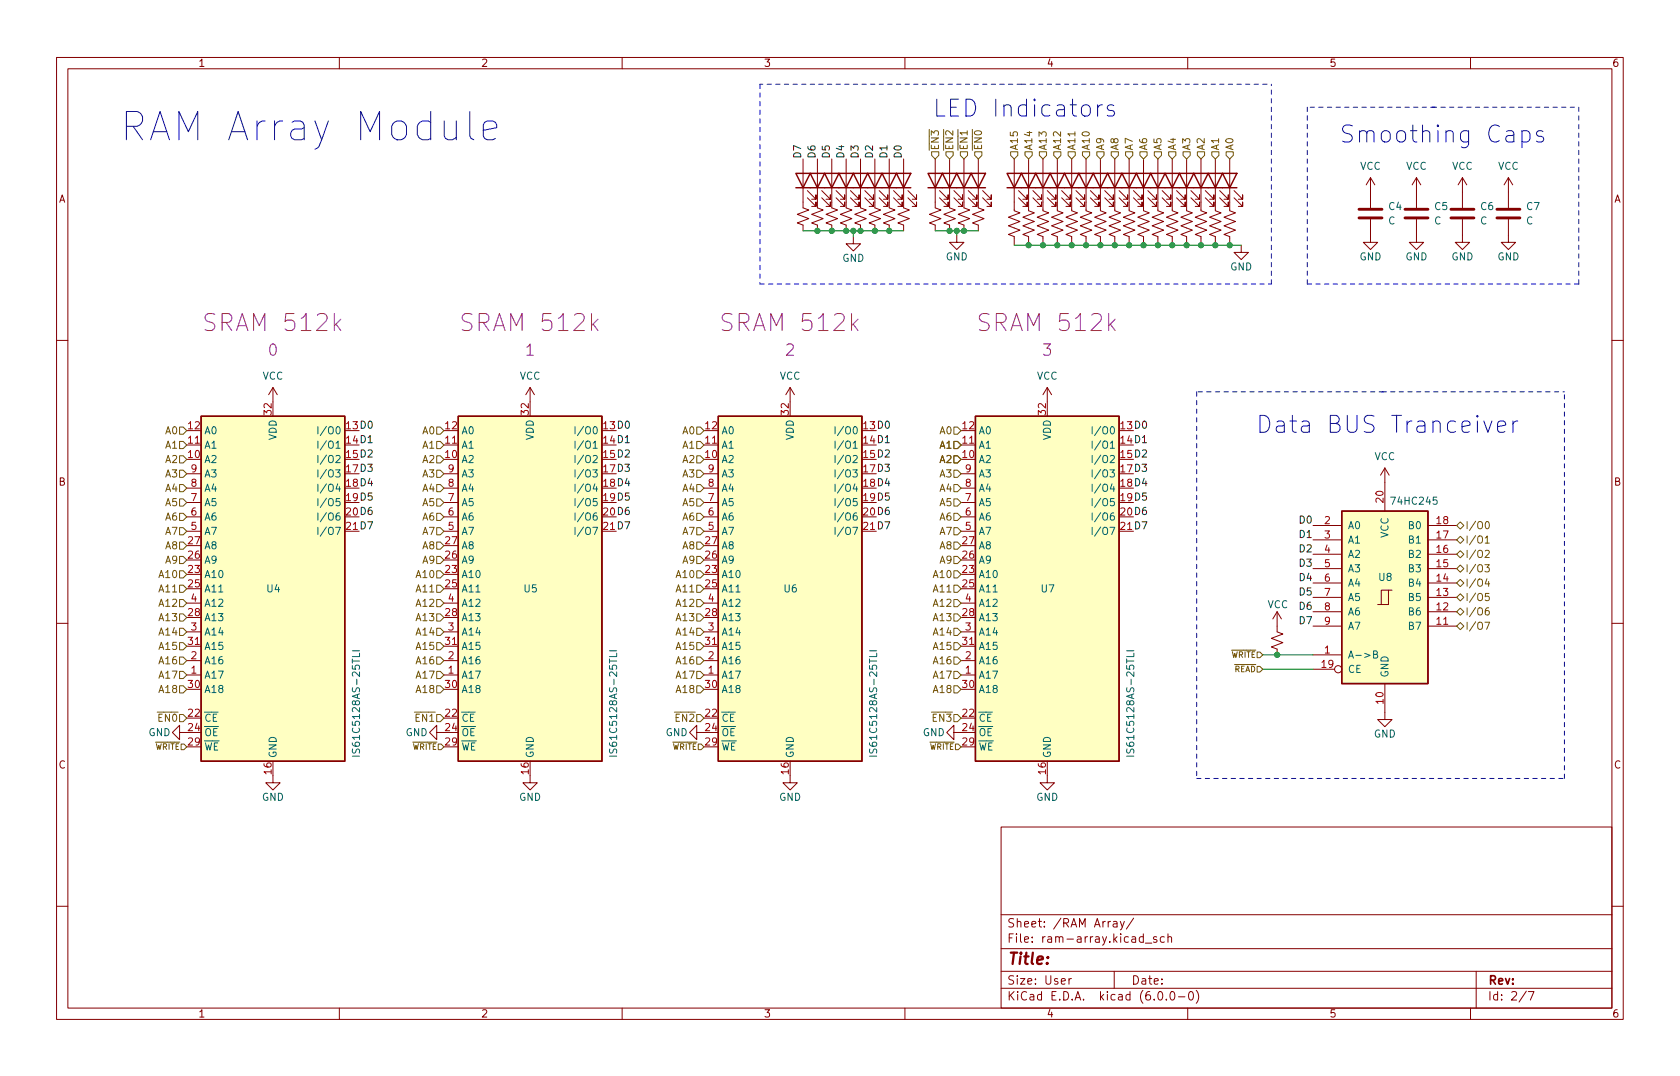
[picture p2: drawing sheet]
<svg xmlns="http://www.w3.org/2000/svg" width="297mm" height="190mm" viewBox="0 0 297 190" stroke-linecap="round" stroke-linejoin="round" font-family="sans-serif">
<defs><g id="words">
<text font-size="7" fill="#0000c2" x="21.1" y="24.9">RAM Array Module</text>
<g font-size="4.2" fill="#0000c2">
<text x="164.8" y="20.7">LED Indicators</text>
<text x="236.7" y="25.2">Smoothing Caps</text>
<text x="222" y="76.5">Data BUS Tranceiver</text>
</g>
<g font-size="4.2" fill="#840084">
<text x="36.9" y="58.6">SRAM 512k</text>
<text x="82.3" y="58.6">SRAM 512k</text>
<text x="128.3" y="58.6">SRAM 512k</text>
<text x="173.8" y="58.6">SRAM 512k</text>
</g>
<g font-size="2.8" fill="#840084">
<text x="47.5" y="62.9">0</text>
<text x="93" y="62.9">1</text>
<text x="138.9" y="62.9">2</text>
<text x="184.4" y="62.9">3</text>
</g>
<text font-size="2.8" fill="#840000" x="178" y="170.4">Title:</text>
<g font-size="2.1" fill="#840000">
<text x="178" y="166.6">File: ram-array.kicad_sch</text>
<text x="178" y="163.9">Sheet: /RAM Array/</text>
<text x="178" y="174">Size: User</text>
<text x="200" y="174">Date:</text>
<text x="263" y="174">Rev:</text>
<text x="178" y="176.8">KiCad E.D.A. kicad (6.0.0-0)</text>
<text x="263" y="176.8">Id: 2/7</text>
</g>
<g font-size="1.8" fill="#840000">
<text x="35" y="11.8">1</text>
<text x="85" y="11.8">2</text>
<text x="135" y="11.8">3</text>
<text x="185" y="11.8">4</text>
<text x="235" y="11.8">5</text>
<text x="285" y="11.8">6</text>
<text x="10.3" y="35.8">A</text>
<text x="285.3" y="35.8">A</text>
<text x="10.3" y="85.8">B</text>
<text x="285.3" y="85.8">B</text>
<text x="10.3" y="135.8">C</text>
<text x="285.3" y="135.8">C</text>
<text x="35" y="179.8">1</text>
<text x="85" y="179.8">2</text>
<text x="135" y="179.8">3</text>
<text x="185" y="179.8">4</text>
<text x="235" y="179.8">5</text>
<text x="285" y="179.8">6</text>
</g>
<g font-size="1.8" fill="#0f0f0f">
<text x="141.6" y="28.1" transform="rotate(-90 141.6 28.1)">D7</text>
<text x="144.2" y="28.1" transform="rotate(-90 144.2 28.1)">D6</text>
<text x="146.7" y="28.1" transform="rotate(-90 146.7 28.1)">D5</text>
<text x="149.3" y="28.1" transform="rotate(-90 149.3 28.1)">D4</text>
<text x="151.8" y="28.1" transform="rotate(-90 151.8 28.1)">D3</text>
<text x="154.3" y="28.1" transform="rotate(-90 154.3 28.1)">D2</text>
<text x="156.9" y="28.1" transform="rotate(-90 156.9 28.1)">D1</text>
<text x="159.4" y="28.1" transform="rotate(-90 159.4 28.1)">D0</text>
<text x="61.2" y="75.8">13D0</text>
<text x="106.7" y="75.8">13D0</text>
<text x="152.7" y="75.8">13D0</text>
<text x="198.2" y="75.8">13D0</text>
<text x="61.2" y="78.4">14D1</text>
<text x="61.2" y="80.9">15D2</text>
<text x="61.2" y="83.5">17D3</text>
<text x="106.7" y="78.4">14D1</text>
<text x="106.7" y="80.9">15D2</text>
<text x="106.7" y="83.5">17D3</text>
<text x="152.7" y="78.4">14D1</text>
<text x="152.7" y="80.9">15D2</text>
<text x="152.7" y="83.5">17D3</text>
<text x="198.2" y="78.4">14D1</text>
<text x="198.2" y="80.9">15D2</text>
<text x="198.2" y="83.5">17D3</text>
<text x="61.2" y="86">18D4</text>
<text x="61.2" y="88.5">19D5</text>
<text x="106.7" y="86">18D4</text>
<text x="106.7" y="88.5">19D5</text>
<text x="152.7" y="86">18D4</text>
<text x="152.7" y="88.5">19D5</text>
<text x="198.2" y="86">18D4</text>
<text x="198.2" y="88.5">19D5</text>
<text x="61.2" y="91.1">20D6</text>
<text x="61.2" y="93.6">21D7</text>
<text x="106.7" y="91.1">20D6</text>
<text x="106.7" y="93.6">21D7</text>
<text x="152.7" y="91.1">20D6</text>
<text x="152.7" y="93.6">21D7</text>
<text x="198.2" y="91.1">20D6</text>
<text x="198.2" y="93.6">21D7</text>
<text x="229.9" y="92.5">D0</text>
<text x="229.9" y="95.1">D1</text>
<text x="229.9" y="97.6">D2</text>
<text x="229.9" y="100.1">D3</text>
<text x="229.9" y="102.7">D4</text>
<text x="229.9" y="107.8">D6</text>
<text x="229.9" y="105.2">D5</text>
<text x="229.9" y="110.3">D7</text>
</g>
<g font-size="1.8" fill="#725600">
<text x="166" y="26.6" transform="rotate(-90 166 26.6)">~{EN3}</text>
<text x="168.5" y="26.6" transform="rotate(-90 168.5 26.6)">~{EN2}</text>
<text x="171.1" y="26.6" transform="rotate(-90 171.1 26.6)">~{EN1}</text>
<text x="173.6" y="26.6" transform="rotate(-90 173.6 26.6)">~{EN0}</text>
<text x="180" y="26.6" transform="rotate(-90 180 26.6)">A15</text>
<text x="182.5" y="26.6" transform="rotate(-90 182.5 26.6)">A14</text>
<text x="185" y="26.6" transform="rotate(-90 185 26.6)">A13</text>
<text x="187.6" y="26.6" transform="rotate(-90 187.6 26.6)">A12</text>
<text x="190.1" y="26.6" transform="rotate(-90 190.1 26.6)">A11</text>
<text x="192.7" y="26.6" transform="rotate(-90 192.7 26.6)">A10</text>
<text x="195.2" y="26.6" transform="rotate(-90 195.2 26.6)">A9</text>
<text x="197.7" y="26.6" transform="rotate(-90 197.7 26.6)">A8</text>
<text x="200.3" y="26.6" transform="rotate(-90 200.3 26.6)">A7</text>
<text x="202.8" y="26.6" transform="rotate(-90 202.8 26.6)">A6</text>
<text x="205.4" y="26.6" transform="rotate(-90 205.4 26.6)">A5</text>
<text x="207.9" y="26.6" transform="rotate(-90 207.9 26.6)">A4</text>
<text x="210.4" y="26.6" transform="rotate(-90 210.4 26.6)">A3</text>
<text x="213" y="26.6" transform="rotate(-90 213 26.6)">A2</text>
<text x="215.5" y="26.6" transform="rotate(-90 215.5 26.6)">A1</text>
<text x="218.1" y="26.6" transform="rotate(-90 218.1 26.6)">A0</text>
<text x="29.3" y="76.7">A0</text>
<text x="74.8" y="76.7">A0</text>
<text x="120.7" y="76.7">A0</text>
<text x="166.2" y="76.7">A0</text>
<text x="29.3" y="81.8">A2</text>
<text x="29.3" y="79.3">A1</text>
<text x="74.8" y="81.8">A2</text>
<text x="74.8" y="79.3">A1</text>
<text x="120.7" y="81.8">A2</text>
<text x="120.7" y="79.3">A1</text>
<text x="166.2" y="81.8">A2</text>
<text x="166.2" y="79.3">A1</text>
<text x="29.3" y="86.9">A4</text>
<text x="29.3" y="84.4">A3</text>
<text x="29.3" y="89.4">A5</text>
<text x="74.8" y="84.4">A3</text>
<text x="74.8" y="86.9">A4</text>
<text x="74.8" y="89.4">A5</text>
<text x="120.7" y="89.4">A5</text>
<text x="120.7" y="84.4">A3</text>
<text x="120.7" y="86.9">A4</text>
<text x="166.2" y="86.9">A4</text>
<text x="166.2" y="89.4">A5</text>
<text x="166.2" y="84.4">A3</text>
<text x="29.3" y="94.5">A7</text>
<text x="29.3" y="92">A6</text>
<text x="74.8" y="94.5">A7</text>
<text x="74.8" y="92">A6</text>
<text x="120.7" y="92">A6</text>
<text x="120.7" y="94.5">A7</text>
<text x="166.2" y="92">A6</text>
<text x="166.2" y="94.5">A7</text>
<text x="259" y="93.5">I/O0</text>
<text x="29.3" y="99.6">A9</text>
<text x="29.3" y="97.1">A8</text>
<text x="74.8" y="99.6">A9</text>
<text x="74.8" y="97.1">A8</text>
<text x="120.7" y="97.1">A8</text>
<text x="120.7" y="99.6">A9</text>
<text x="166.2" y="99.6">A9</text>
<text x="166.2" y="97.1">A8</text>
<text x="259" y="98.6">I/O2</text>
<text x="259" y="101.1">I/O3</text>
<text x="259" y="96">I/O1</text>
<text x="28.3" y="104.7">A11</text>
<text x="28.3" y="102.1">A10</text>
<text x="28.3" y="107.2">A12</text>
<text x="73.8" y="107.2">A12</text>
<text x="73.8" y="104.7">A11</text>
<text x="73.8" y="102.1">A10</text>
<text x="119.8" y="102.1">A10</text>
<text x="119.8" y="107.2">A12</text>
<text x="119.8" y="104.7">A11</text>
<text x="165.2" y="102.1">A10</text>
<text x="165.2" y="104.7">A11</text>
<text x="165.2" y="107.2">A12</text>
<text x="259" y="106.2">I/O5</text>
<text x="259" y="103.7">I/O4</text>
<text x="28.3" y="109.8">A13</text>
<text x="28.3" y="112.3">A14</text>
<text x="73.8" y="112.3">A14</text>
<text x="73.8" y="109.8">A13</text>
<text x="119.8" y="109.8">A13</text>
<text x="119.8" y="112.3">A14</text>
<text x="165.2" y="109.8">A13</text>
<text x="165.2" y="112.3">A14</text>
<text x="259" y="111.3">I/O7</text>
<text x="259" y="108.7">I/O6</text>
<text x="28.3" y="119.9">A17</text>
<text x="28.3" y="117.4">A16</text>
<text x="28.3" y="114.8">A15</text>
<text x="73.8" y="114.8">A15</text>
<text x="73.8" y="117.4">A16</text>
<text x="73.8" y="119.9">A17</text>
<text x="119.8" y="117.4">A16</text>
<text x="119.8" y="119.9">A17</text>
<text x="119.8" y="114.8">A15</text>
<text x="165.2" y="114.8">A15</text>
<text x="165.2" y="119.9">A17</text>
<text x="165.2" y="117.4">A16</text>
<text x="28.3" y="122.5">A18</text>
<text x="73.8" y="122.5">A18</text>
<text x="119.8" y="122.5">A18</text>
<text x="165.2" y="122.5">A18</text>
<text x="26.7" y="127.5">~{EN0}</text>
<text x="72.2" y="127.5">~{EN1}</text>
<text x="118.2" y="127.5">~{EN2}</text>
<text x="163.6" y="127.5">~{EN3}</text>
</g>
<g font-size="1.8" fill="#006464">
<text x="240.4" y="30">VCC</text>
<text x="248.6" y="30">VCC</text>
<text x="256.7" y="30">VCC</text>
<text x="264.8" y="30">VCC</text>
<text x="245.4" y="39.7">C</text>
<text x="245.6" y="37.1">C4</text>
<text x="253.6" y="39.7">C</text>
<text x="253.7" y="37.1">C5</text>
<text x="261.7" y="39.7">C</text>
<text x="261.8" y="37.1">C6</text>
<text x="269.8" y="39.7">C</text>
<text x="269.9" y="37.1">C7</text>
<text x="148.9" y="46.3">GND</text>
<text x="167.2" y="46">GND</text>
<text x="217.5" y="47.8">GND</text>
<text x="240.4" y="46">GND</text>
<text x="248.5" y="46">GND</text>
<text x="256.6" y="46">GND</text>
<text x="264.7" y="46">GND</text>
<text x="46.4" y="67.1">VCC</text>
<text x="91.9" y="67.1">VCC</text>
<text x="137.8" y="67.1">VCC</text>
<text x="183.3" y="67.1">VCC</text>
<text x="36.1" y="76.7">A0</text>
<text x="48.9" y="77.8" transform="rotate(-90 48.9 77.8)">VDD</text>
<text x="81.5" y="76.7">A0</text>
<text x="94.4" y="77.8" transform="rotate(-90 94.4 77.8)">VDD</text>
<text x="127.5" y="76.7">A0</text>
<text x="140.3" y="77.8" transform="rotate(-90 140.3 77.8)">VDD</text>
<text x="173" y="76.7">A0</text>
<text x="185.8" y="77.8" transform="rotate(-90 185.8 77.8)">VDD</text>
<text x="36.1" y="81.8">A2</text>
<text x="36.1" y="79.3">A1</text>
<text x="57.1" y="79.3">I/O1</text>
<text x="81.5" y="81.8">A2</text>
<text x="81.5" y="79.3">A1</text>
<text x="102.6" y="79.3">I/O1</text>
<text x="127.5" y="81.8">A2</text>
<text x="127.5" y="79.3">A1</text>
<text x="148.5" y="79.3">I/O1</text>
<text x="173" y="81.8">A2</text>
<text x="173" y="79.3">A1</text>
<text x="194" y="79.3">I/O1</text>
<text x="243" y="81.3">VCC</text>
<text x="36.1" y="89.4">A5</text>
<text x="36.1" y="86.9">A4</text>
<text x="36.1" y="84.4">A3</text>
<text x="57.1" y="86.9">I/O4</text>
<text x="81.5" y="89.4">A5</text>
<text x="81.5" y="86.9">A4</text>
<text x="81.5" y="84.4">A3</text>
<text x="102.6" y="86.9">I/O4</text>
<text x="127.5" y="89.4">A5</text>
<text x="127.5" y="86.9">A4</text>
<text x="127.5" y="84.4">A3</text>
<text x="148.5" y="86.9">I/O4</text>
<text x="173" y="89.4">A5</text>
<text x="173" y="86.9">A4</text>
<text x="173" y="84.4">A3</text>
<text x="194" y="86.9">I/O4</text>
<text x="246.3" y="89.2">74HC245</text>
<text x="36.1" y="94.5">A7</text>
<text x="36.1" y="92">A6</text>
<text x="81.5" y="94.5">A7</text>
<text x="81.5" y="92">A6</text>
<text x="127.5" y="94.5">A7</text>
<text x="127.5" y="92">A6</text>
<text x="173" y="94.5">A7</text>
<text x="173" y="92">A6</text>
<text x="238.3" y="93.5">A0</text>
<text x="245.5" y="95.1" transform="rotate(-90 245.5 95.1)">VCC</text>
<text x="249.2" y="93.5">B0</text>
<text x="36.1" y="99.6">A9</text>
<text x="36.1" y="97.1">A8</text>
<text x="81.5" y="99.6">A9</text>
<text x="81.5" y="97.1">A8</text>
<text x="127.5" y="99.6">A9</text>
<text x="127.5" y="97.1">A8</text>
<text x="173" y="99.6">A9</text>
<text x="173" y="97.1">A8</text>
<text x="238.3" y="96">A1</text>
<text x="238.3" y="98.6">A2</text>
<text x="238.3" y="101.1">A3</text>
<text x="249.2" y="101.1">B3</text>
<text x="249.2" y="98.6">B2</text>
<text x="249.2" y="96">B1</text>
<text x="36.1" y="102.1">A10</text>
<text x="36.1" y="104.7">A11</text>
<text x="36.1" y="107.2">A12</text>
<text x="47.2" y="104.7">U4</text>
<text x="81.5" y="102.1">A10</text>
<text x="81.5" y="104.7">A11</text>
<text x="81.5" y="107.2">A12</text>
<text x="92.7" y="104.7">U5</text>
<text x="127.5" y="102.1">A10</text>
<text x="127.5" y="104.7">A11</text>
<text x="127.5" y="107.2">A12</text>
<text x="138.6" y="104.7">U6</text>
<text x="173" y="102.1">A10</text>
<text x="173" y="104.7">A11</text>
<text x="173" y="107.2">A12</text>
<text x="184.1" y="104.7">U7</text>
<text x="224.1" y="107.5">VCC</text>
<text x="238.3" y="103.7">A4</text>
<text x="238.3" y="106.2">A5</text>
<text x="243.8" y="102.6">U8</text>
<text x="249.2" y="106.2">B5</text>
<text x="249.2" y="103.7">B4</text>
<text x="36.1" y="109.8">A13</text>
<text x="36.1" y="112.3">A14</text>
<text x="81.5" y="109.8">A13</text>
<text x="81.5" y="112.3">A14</text>
<text x="127.5" y="109.8">A13</text>
<text x="127.5" y="112.3">A14</text>
<text x="173" y="109.8">A13</text>
<text x="173" y="112.3">A14</text>
<text x="238.3" y="108.7">A6</text>
<text x="238.3" y="111.3">A7</text>
<text x="249.2" y="111.3">B7</text>
<text x="249.2" y="108.7">B6</text>
<text x="36.1" y="119.9">A17</text>
<text x="36.1" y="117.4">A16</text>
<text x="36.1" y="114.8">A15</text>
<text x="81.5" y="119.9">A17</text>
<text x="81.5" y="117.4">A16</text>
<text x="81.5" y="114.8">A15</text>
<text x="127.5" y="119.9">A17</text>
<text x="127.5" y="117.4">A16</text>
<text x="127.5" y="114.8">A15</text>
<text x="173" y="119.9">A17</text>
<text x="173" y="117.4">A16</text>
<text x="173" y="114.8">A15</text>
<text x="238.3" y="116.4">A-&gt;B</text>
<text x="238.3" y="118.9">CE</text>
<text x="245.5" y="119.8" transform="rotate(-90 245.5 119.8)">GND</text>
<text x="36.1" y="122.5">A18</text>
<text x="81.5" y="122.5">A18</text>
<text x="127.5" y="122.5">A18</text>
<text x="173" y="122.5">A18</text>
<text x="26.2" y="130.1">GND</text>
<text x="36.1" y="127.5">~{CE}</text>
<text x="36.1" y="130.1">~{OE}</text>
<text x="71.7" y="130.1">GND</text>
<text x="81.5" y="127.5">~{CE}</text>
<text x="81.5" y="130.1">~{OE}</text>
<text x="117.7" y="130.1">GND</text>
<text x="127.5" y="127.5">~{CE}</text>
<text x="127.5" y="130.1">~{OE}</text>
<text x="163.1" y="130.1">GND</text>
<text x="173" y="127.5">~{CE}</text>
<text x="173" y="130.1">~{OE}</text>
<text x="242.9" y="130.3">GND</text>
<text x="36.1" y="132.6">~{WE}</text>
<text x="48.9" y="134" transform="rotate(-90 48.9 134)">GND</text>
<text x="63.6" y="132.6" transform="rotate(-90 63.6 132.6)">IS61C5128AS-25TLI</text>
<text x="81.5" y="132.6">~{WE}</text>
<text x="94.4" y="134" transform="rotate(-90 94.4 134)">GND</text>
<text x="109.1" y="132.6" transform="rotate(-90 109.1 132.6)">IS61C5128AS-25TLI</text>
<text x="127.5" y="132.6">~{WE}</text>
<text x="140.3" y="134" transform="rotate(-90 140.3 134)">GND</text>
<text x="155.1" y="132.6" transform="rotate(-90 155.1 132.6)">IS61C5128AS-25TLI</text>
<text x="173" y="132.6">~{WE}</text>
<text x="185.8" y="134" transform="rotate(-90 185.8 134)">GND</text>
<text x="200.5" y="132.6" transform="rotate(-90 200.5 132.6)">IS61C5128AS-25TLI</text>
<text x="46.3" y="141.5">GND</text>
<text x="91.8" y="141.5">GND</text>
<text x="137.7" y="141.5">GND</text>
<text x="183.2" y="141.5">GND</text>
</g>
<g font-size="1.8" fill="#a90000">
<text x="33.3" y="75.8">12</text>
<text x="48" y="73.3" transform="rotate(-90 48 73.3)">32</text>
<text x="78.8" y="75.8">12</text>
<text x="93.5" y="73.3" transform="rotate(-90 93.5 73.3)">32</text>
<text x="124.7" y="75.8">12</text>
<text x="139.4" y="73.3" transform="rotate(-90 139.4 73.3)">32</text>
<text x="170.2" y="75.8">12</text>
<text x="184.9" y="73.3" transform="rotate(-90 184.9 73.3)">32</text>
<text x="33.3" y="80.9">10</text>
<text x="33.3" y="78.4">11</text>
<text x="33.8" y="83.5">9</text>
<text x="78.8" y="80.9">10</text>
<text x="78.8" y="78.4">11</text>
<text x="79.3" y="83.5">9</text>
<text x="124.7" y="80.9">10</text>
<text x="124.7" y="78.4">11</text>
<text x="125.2" y="83.5">9</text>
<text x="170.2" y="80.9">10</text>
<text x="170.2" y="78.4">11</text>
<text x="170.7" y="83.5">9</text>
<text x="33.8" y="88.5">7</text>
<text x="33.8" y="86">8</text>
<text x="79.3" y="88.5">7</text>
<text x="79.3" y="86">8</text>
<text x="125.2" y="88.5">7</text>
<text x="125.2" y="86">8</text>
<text x="170.7" y="88.5">7</text>
<text x="170.7" y="86">8</text>
<text x="244.6" y="88.8" transform="rotate(-90 244.6 88.8)">20</text>
<text x="33.8" y="93.6">5</text>
<text x="33.8" y="91.1">6</text>
<text x="79.3" y="93.6">5</text>
<text x="79.3" y="91.1">6</text>
<text x="125.2" y="93.6">5</text>
<text x="125.2" y="91.1">6</text>
<text x="170.7" y="93.6">5</text>
<text x="170.7" y="91.1">6</text>
<text x="234.2" y="92.6">2</text>
<text x="234.2" y="95.2">3</text>
<text x="254" y="95.2">17</text>
<text x="254" y="92.6">18</text>
<text x="33.3" y="101.2">23</text>
<text x="33.3" y="98.7">26</text>
<text x="33.3" y="96.2">27</text>
<text x="78.8" y="101.2">23</text>
<text x="78.8" y="98.7">26</text>
<text x="78.8" y="96.2">27</text>
<text x="124.7" y="101.2">23</text>
<text x="124.7" y="98.7">26</text>
<text x="124.7" y="96.2">27</text>
<text x="170.2" y="101.2">23</text>
<text x="170.2" y="98.7">26</text>
<text x="170.2" y="96.2">27</text>
<text x="234.2" y="97.7">4</text>
<text x="234.2" y="100.2">5</text>
<text x="254" y="100.2">15</text>
<text x="254" y="97.7">16</text>
<text x="33.3" y="103.8">25</text>
<text x="33.8" y="106.3">4</text>
<text x="78.8" y="103.8">25</text>
<text x="79.3" y="106.3">4</text>
<text x="124.7" y="103.8">25</text>
<text x="125.2" y="106.3">4</text>
<text x="170.2" y="103.8">25</text>
<text x="170.7" y="106.3">4</text>
<text x="234.2" y="102.8">6</text>
<text x="234.2" y="105.3">7</text>
<text x="234.2" y="107.9">8</text>
<text x="254" y="107.9">12</text>
<text x="254" y="105.3">13</text>
<text x="254" y="102.8">14</text>
<text x="33.3" y="108.9">28</text>
<text x="33.3" y="113.9">31</text>
<text x="33.8" y="111.4">3</text>
<text x="78.8" y="108.9">28</text>
<text x="78.8" y="113.9">31</text>
<text x="79.3" y="111.4">3</text>
<text x="124.7" y="108.9">28</text>
<text x="124.7" y="113.9">31</text>
<text x="125.2" y="111.4">3</text>
<text x="170.2" y="108.9">28</text>
<text x="170.2" y="113.9">31</text>
<text x="170.7" y="111.4">3</text>
<text x="234.2" y="110.4">9</text>
<text x="254" y="110.4">11</text>
<text x="33.8" y="119">1</text>
<text x="33.8" y="116.5">2</text>
<text x="79.3" y="119">1</text>
<text x="79.3" y="116.5">2</text>
<text x="125.2" y="119">1</text>
<text x="125.2" y="116.5">2</text>
<text x="170.7" y="119">1</text>
<text x="170.7" y="116.5">2</text>
<text x="233.7" y="118">19</text>
<text x="234.2" y="115.5">1</text>
<text x="33.3" y="121.6">30</text>
<text x="78.8" y="121.6">30</text>
<text x="124.7" y="121.6">30</text>
<text x="170.2" y="121.6">30</text>
<text x="244.6" y="124.3" transform="rotate(-90 244.6 124.3)">10</text>
<text x="33.3" y="126.6">22</text>
<text x="33.3" y="129.2">24</text>
<text x="33.3" y="131.7">29</text>
<text x="78.8" y="126.6">22</text>
<text x="78.8" y="129.2">24</text>
<text x="78.8" y="131.7">29</text>
<text x="124.7" y="126.6">22</text>
<text x="124.7" y="129.2">24</text>
<text x="124.7" y="131.7">29</text>
<text x="170.2" y="126.6">22</text>
<text x="170.2" y="129.2">24</text>
<text x="170.2" y="131.7">29</text>
<text x="48" y="136.8" transform="rotate(-90 48 136.8)">16</text>
<text x="93.5" y="136.8" transform="rotate(-90 93.5 136.8)">16</text>
<text x="139.4" y="136.8" transform="rotate(-90 139.4 136.8)">16</text>
<text x="184.9" y="136.8" transform="rotate(-90 184.9 136.8)">16</text>
</g>
<g font-size="1.4" fill="#725600">
<text x="216.5" y="116.2">~{WRITE}</text>
<text x="217.1" y="118.8">~{READ}</text>
<text x="26.3" y="132.5">~{WRITE}</text>
<text x="71.8" y="132.5">~{WRITE}</text>
<text x="117.7" y="132.5">~{WRITE}</text>
<text x="163.2" y="132.5">~{WRITE}</text>
</g>
</g></defs>
<g fill="none" stroke="#840000" stroke-width=".18">
<path d="M10 10.2h277v169.9h-277zM12 12.2h273v165.9h-273zM60 10.2v2M110 10.2v2M160 10.2v2M210 10.2v2M260 10.2v2M142 28.1v8.6l1 .4-2 .8 2 .7-2 .8 1 .4v1M142.7 35l1.6 1.5v-.8v.8h-.8M142.7 33.7l1.6 1.5v-.8v.8h-.8M144.5 28.1v8.6l1 .4-2 .8 2 .7-2 .8 1 .4v1M145.3 35l1.5 1.5v-.8v.8h-.8"/>
<path d="M145.3 33.7l1.5 1.5v-.8v.8h-.8M147.1 28.1v8.6l1 .4-2.1 .8 2.1 .7-2.1 .8 1.1 .4v1M147.8 35l1.6 1.5v-.8v.8h-.8M147.8 33.7l1.6 1.5v-.8v.8h-.8M149.6 28.1v8.6l1 .4-2 .8 2 .7-2 .8 1 .4v1M150.4 35l1.5 1.5v-.8v.8h-.8M150.4 33.7l1.5 1.5v-.8v.8h-.8M152.1 28.1v8.6l1.1 .4-2.1 .8 2.1 .7-2.1 .8 1 .4v1M152.9 35l1.5 1.5v-.8v.8h-.7M152.9 33.7l1.5 1.5v-.8v.8h-.7M154.7 28.1v8.6l1 .4-2 .8 2 .7-2 .8 1 .4v1M155.4 35l1.6 1.5v-.8v.8h-.8"/>
<path d="M155.4 33.7l1.6 1.5v-.8v.8h-.8M157.2 28.1v8.6l1 .4-2 .8 2 .7-2 .8 1 .4v1M158 35l1.5 1.5v-.8v.8h-.8M158 33.7l1.5 1.5v-.8v.8h-.8M159.8 28.1v8.6l1 .4-2.1 .8 2.1 .7-2.1 .8 1.1 .4v1M160.5 35l1.6 1.5v-.8v.8h-.8M160.5 33.7l1.6 1.5v-.8v.8h-.8M165.4 28.1v8.6l1 .4-2.1 .8 2.1 .7-2.1 .8 1.1 .4v1M166.1 35l1.5 1.5v-.8v.8h-.7M166.1 33.7l1.5 1.5v-.8v.8h-.7M167.9 28.1v8.6l1 .4-2 .8 2 .7-2 .8 1 .4v1M168.7 35l1.5 1.5v-.8v.8h-.8"/>
<path d="M168.7 33.7l1.5 1.5v-.8v.8h-.8M170.4 28.1v8.6l1 .4-2 .8 2 .7-2 .8 1 .4v1M171.2 35l1.5 1.5v-.8v.8h-.7M171.2 33.7l1.5 1.5v-.8v.8h-.7M173 28.1v8.6l1 .4-2 .8 2 .7-2 .8 1 .4v1M173.7 35l1.6 1.5v-.8v.8h-.8M173.7 33.7l1.6 1.5v-.8v.8h-.8M179.3 28.1v9.1l1 .4-2 .8 2 .7-2 .8 2 .8-2 .7 1 .4v1.5M180.1 35l1.5 1.5v-.8v.8h-.8M180.1 33.7l1.5 1.5v-.8v.8h-.8M181.9 28.1v9.1l1 .4-2.1 .8 2.1 .7-2.1 .8 2.1 .8-2.1 .7 1.1 .4v1.5M182.6 35l1.5 1.5v-.8v.8h-.7"/>
<path d="M182.6 33.7l1.5 1.5v-.8v.8h-.7M184.4 28.1v9.1l1 .4-2 .8 2 .7-2 .8 2 .8-2 .7 1 .4v1.5M185.2 35l1.5 1.5v-.8v.8h-.8M185.2 33.7l1.5 1.5v-.8v.8h-.8M186.9 28.1v9.1l1.1 .4-2.1 .8 2.1 .7-2.1 .8 2.1 .8-2.1 .7 1 .4v1.5M187.7 35l1.5 1.5v-.8v.8h-.7M187.7 33.7l1.5 1.5v-.8v.8h-.7M189.5 28.1v9.1l1 .4-2 .8 2 .7-2 .8 2 .8-2 .7 1 .4v1.5M190.2 35l1.6 1.5v-.8v.8h-.8M190.2 33.7l1.6 1.5v-.8v.8h-.8M192 28.1v9.1l1 .4-2 .8 2 .7-2 .8 2 .8-2 .7 1 .4v1.5M192.8 35l1.5 1.5v-.8v.8h-.8"/>
<path d="M192.8 33.7l1.5 1.5v-.8v.8h-.8M194.6 28.1v9.1l1 .4-2.1 .8 2.1 .7-2.1 .8 2.1 .8-2.1 .7 1.1 .4v1.5M195.3 35l1.5 1.5v-.8v.8h-.7M195.3 33.7l1.5 1.5v-.8v.8h-.7M197.1 28.1v9.1l1 .4-2 .8 2 .7-2 .8 2 .8-2 .7 1 .4v1.5M197.9 35l1.5 1.5v-.8v.8h-.8M197.9 33.7l1.5 1.5v-.8v.8h-.8M199.6 28.1v9.1l1.1 .4-2.1 .8 2.1 .7-2.1 .8 2.1 .8-2.1 .7 1 .4v1.5M200.4 35l1.5 1.5v-.8v.8h-.7M200.4 33.7l1.5 1.5v-.8v.8h-.7M202.2 28.1v9.1l1 .4-2 .8 2 .7-2 .8 2 .8-2 .7 1 .4v1.5M202.9 35l1.6 1.5v-.8v.8h-.8"/>
<path d="M202.9 33.7l1.6 1.5v-.8v.8h-.8M204.7 28.1v9.1l1 .4-2 .8 2 .7-2 .8 2 .8-2 .7 1 .4v1.5M205.5 35l1.5 1.5v-.8v.8h-.8M205.5 33.7l1.5 1.5v-.8v.8h-.8M207.3 28.1v9.1l1 .4-2.1 .8 2.1 .7-2.1 .8 2.1 .8-2.1 .7 1.1 .4v1.5M208 35l1.5 1.5v-.8v.8h-.7M208 33.7l1.5 1.5v-.8v.8h-.7M209.8 28.1v9.1l1 .4-2 .8 2 .7-2 .8 2 .8-2 .7 1 .4v1.5M210.6 35l1.5 1.5v-.8v.8h-.8M210.6 33.7l1.5 1.5v-.8v.8h-.8M212.3 28.1v9.1l1.1 .4-2.1 .8 2.1 .7-2.1 .8 2.1 .8-2.1 .7 1 .4v1.5M213.1 35l1.5 1.5v-.8v.8h-.7"/>
<path d="M213.1 33.7l1.5 1.5v-.8v.8h-.7M214.9 28.1v9.1l1 .4-2 .8 2 .7-2 .8 2 .8-2 .7 1 .4v1.5M215.6 35l1.6 1.5v-.8v.8h-.8M215.6 33.7l1.6 1.5v-.8v.8h-.8M217.4 28.1v9.1l1 .4-2 .8 2 .7-2 .8 2 .8-2 .7 1 .4v1.5M218.2 35l1.5 1.5v-.8v.8h-.8M218.2 33.7l1.5 1.5v-.8v.8h-.8M242.3 38.8v4h1.3l-1.3 1.3-1.3-1.3h1.3M242.3 31.4v5.3M242.3 31.4l-.7 1.3M242.3 31.4l.8 1.3M250.4 38.8v4h1.3l-1.3 1.3-1.2-1.3h1.2"/>
<path d="M250.4 31.4v5.3M250.4 31.4l-.7 1.3M250.4 31.4l.8 1.3M258.6 38.8v4h1.2l-1.2 1.3-1.3-1.3h1.3M258.6 31.4v5.3M258.6 31.4l-.8 1.3M258.6 31.4l.7 1.3M266.7 38.8v4h1.3l-1.3 1.3-1.3-1.3h1.3M266.7 31.4v5.3M266.7 31.4l-.8 1.3M266.7 31.4l.8 1.3M150.9 41.8v1.3h1.2l-1.2 1.3-1.3-1.3h1.3"/>
<path d="M169.2 41.6v1.2h1.2l-1.2 1.3-1.3-1.3h1.3M219.5 43.3v1.3h1.2l-1.2 1.3-1.3-1.3h1.3M10 60.2h2M33 78.6h2.6M48.3 68.5l-.8 1.3M48.3 68.5v2.5M48.3 68.5l.7 1.3M78.5 78.6h2.5M93.7 68.5l-.7 1.3M93.7 68.5v2.5M93.7 68.5l.8 1.3M124.5 78.6h2.5"/>
<path d="M139.7 68.5l-.8 1.3M139.7 68.5v2.5M139.7 68.5l.8 1.3M169.9 78.6h2.6M185.2 68.5l-.8 1.3M185.2 68.5v2.5M185.2 68.5l.7 1.3M285 60.2h2M33 93.9h2.6M33 91.3h2.6M33 88.8h2.6M33 86.3h2.6"/>
<path d="M33 83.7h2.6M78.5 93.9h2.5M78.5 91.3h2.5M78.5 88.8h2.5M78.5 86.3h2.5M78.5 83.7h2.5M124.5 93.9h2.5M124.5 91.3h2.5M124.5 88.8h2.5M124.5 86.3h2.5M124.5 83.7h2.5M169.9 93.9h2.6"/>
<path d="M169.9 91.3h2.6M169.9 88.8h2.6M169.9 86.3h2.6M169.9 83.7h2.6M232.2 97.9h5M232.2 95.4h5M232.2 92.9h5M244.9 82.7v7.6M244.9 82.7l-.8 1.3M244.9 82.7l.7 1.3M252.5 97.9h5.1M252.5 95.4h5.1"/>
<path d="M252.5 92.9h5.1M10 110.2h2M33 119.3h2.6M33 116.7h2.6M33 111.7h2.6M33 114.2h2.6M33 106.6h2.6M78.5 119.3h2.5M78.5 116.7h2.5M78.5 111.7h2.5M78.5 114.2h2.5M78.5 106.6h2.5"/>
<path d="M124.5 119.3h2.5M124.5 116.7h2.5M124.5 111.7h2.5M124.5 114.2h2.5M124.5 106.6h2.5M169.9 119.3h2.6M169.9 116.7h2.6M169.9 111.7h2.6M169.9 114.2h2.6M169.9 106.6h2.6M225.8 108.1v3.6l1 .3-2 .8 2 .8-2 .7 1 .4v1M225.8 108.1l-.8 1.3"/>
<path d="M225.8 108.1l.8 1.3M232.2 115.7h5M232.2 110.6h5M232.2 108.1h5M232.2 105.6h5M232.2 103h5M232.2 100.5h5M232.2 118.3h3.8M245.5 104.3h-1.3v2.5M246.1 104.3h-.6v2.5h-1.9M252.5 110.6h5.1M252.5 108.1h5.1"/>
<path d="M252.5 105.6h5.1M252.5 103h5.1M252.5 100.5h5.1M285 110.2h2M31.7 129.4v-1.2l-1.2 1.2 1.2 1.3v-1.3h1.3M48.3 137.1v1.2h1.2l-1.2 1.3-1.3-1.3h1.3M77.2 129.4v-1.2l-1.3 1.2 1.3 1.3v-1.3h1.3M93.7 137.1v1.2h1.3l-1.3 1.3-1.2-1.3h1.2M123.2 129.4v-1.2l-1.3 1.2 1.3 1.3v-1.3h1.3M139.7 137.1v1.2h1.3l-1.3 1.3-1.3-1.3h1.3M168.7 129.4v-1.2l-1.3 1.2 1.3 1.3v-1.3h1.2M185.2 137.1v1.2h1.2l-1.2 1.3-1.3-1.3h1.3"/>
<path d="M244.9 120.8v6.4h1.2l-1.2 1.2-1.3-1.2h1.3M177 146.1h108v32h-108zM10 160.2h2M60 178.1v2M110 178.1v2M160 178.1v2M177 174.6h108M177 171.6h108M177 167.6h108M177 161.6h108M187.6 173.4l.8-.1-.1-.3-.4-.1-.3 .2 .1 .8h.6M189 172.9v1"/>
<path d="M189.4 172.9l-.3 .1-.1 .2M196.9 162.9h.5l.1 .9M197 171.6v3M197.5 163.2l-.5 .1a.29 .29 0 0 0-.2 .2 .29 .29 0 0 0 .2 .3h.5M198.1 162.8l.3 1M198.8 162.8l-.5 1.4-.2 .1M200.4 162.3l-1.3 1.9M202.1 165.6l-.4-.1-.3 .3v.4l.2 .3h.5M202.1 165v1.5M202.5 166.7h1.1M204.5 165.6l-.4-.1-.2 .2 .1 .3 .5 .1v.4h-.6M204.9 175.3l.2-.1a.81 .81 0 0 1 .6 .7 .81 .81 0 0 1-.3 .8h-.2a.81 .81 0 0 1-.6-.6 .81 .81 0 0 1 .3-.8z"/>
<path d="M205.9 165.6l-.5-.1-.3 .3v.4l.2 .3h.6M206.2 176.6v.1M206.5 165.7l.2-.2 .4 .1v.9M206.5 165v1.5M207.1 175.3l.1-.1a.81 .81 0 0 1 .6 .7 .81 .81 0 0 1-.3 .8h-.1a.81 .81 0 0 1-.6-.6 .81 .81 0 0 1 .3-.8zM208.4 176.2h1.1M210 178.1v2M210.4 175.3l.1-.1a.81 .81 0 0 1 .6 .7 .81 .81 0 0 1-.3 .8h-.2a.81 .81 0 0 1-.5-.6 .81 .81 0 0 1 .3-.8zM211.5 175a1.72 1.72 0 0 1 0 2.3M260 178.1v2M261 171.6v6.5M269.9 175.2l-1.3 1.9"/>
<path d="M270.2 175.2h1l-.6 1.5M285 160.2h2"/>
<circle cx="236.6" cy="118.3" r=".63"/>
</g>
<g fill="#ffffc2" stroke="#ffffc2" stroke-width=".18">
<path d="M35.6 73.6h25.4v60.9h-25.4z"/>
<path d="M81 73.6h25.4v60.9h-25.4z"/>
<path d="M127 73.6h25.4v60.9h-25.4z"/>
<path d="M237.2 90.3h15.3v30.5h-15.3z"/>
<path d="M172.5 73.6h25.4v60.9h-25.4z"/>
</g>
<g fill="none" stroke="#840000" stroke-width=".25">
<path d="M140.7 30.6h2.6l-1.3 2.6zM140.7 33.2h20.3M143.3 30.6h2.5l-1.3 2.6zM145.8 30.6h2.5l-1.2 2.6zM148.3 30.6h2.6l-1.3 2.6zM150.9 30.6h2.5l-1.3 2.6zM153.4 30.6h2.6l-1.3 2.6zM156 30.6h2.5l-1.3 2.6zM158.5 30.6h2.5l-1.2 2.6zM164.1 30.6h2.5l-1.2 2.6zM164.1 33.2h10.1M166.6 30.6h2.6l-1.3 2.6z"/>
<path d="M169.2 30.6h2.5l-1.3 2.6zM171.7 30.6h2.5l-1.2 2.6zM178.1 30.6h2.5l-1.3 2.6zM178.1 33.2h40.6M180.6 30.6h2.5l-1.2 2.6zM183.1 30.6h2.6l-1.3 2.6zM185.7 30.6h2.5l-1.3 2.6zM188.2 30.6h2.6l-1.3 2.6zM190.8 30.6h2.5l-1.3 2.6zM193.3 30.6h2.5l-1.2 2.6zM195.8 30.6h2.6l-1.3 2.6zM198.4 30.6h2.5l-1.3 2.6z"/>
<path d="M200.9 30.6h2.6l-1.3 2.6zM203.5 30.6h2.5l-1.3 2.6zM206 30.6h2.5l-1.2 2.6zM208.5 30.6h2.6l-1.3 2.6zM211.1 30.6h2.5l-1.3 2.6zM213.6 30.6h2.6l-1.3 2.6zM216.2 30.6h2.5l-1.3 2.6zM35.6 73.6h25.4v60.9h-25.4zM81 73.6h25.4v60.9h-25.4zM127 73.6h25.4v60.9h-25.4zM172.5 73.6h25.4v60.9h-25.4zM237.2 90.3h15.3v30.5h-15.3z"/>
</g>
<g fill="none" stroke="#006464" stroke-width=".18">
<path d="M56.2 75.4v1.3M56.2 77.9v1.3M57.7 75.3l-1.1 1.7M57.7 77.9l-1.1 1.6M58.1 75.6l.3-.2a.43 .43 0 0 1 .5 .4v.5a.42 .42 0 0 1-.4 .4 .42 .42 0 0 1-.4-.4zM59.5 75.5l.2-.1a.68 .68 0 0 1 .5 .6 .68 .68 0 0 1-.5 .7l-.2-.1-.1-.4zM101.7 75.4v1.3M101.7 77.9v1.3M103.2 75.3l-1.1 1.7M103.2 77.9l-1.1 1.6M103.6 75.6l.2-.2a.43 .43 0 0 1 .6 .4v.5a.42 .42 0 0 1-.4 .4 .42 .42 0 0 1-.5-.4zM105.1 75.5l.1-.1a.68 .68 0 0 1 .4 .6 .68 .68 0 0 1-.4 .7 .84 .84 0 0 1-.1-1.2z"/>
<path d="M147.6 75.4v1.3M147.6 77.9v1.3M149.2 75.3l-1.1 1.7M149.2 77.9l-1.1 1.6M149.6 75.6l.2-.2a.43 .43 0 0 1 .6 .4v.5a.42 .42 0 0 1-.5 .4 .42 .42 0 0 1-.4-.4zM151 75.5l.2-.1a.68 .68 0 0 1 .4 .6 .68 .68 0 0 1-.4 .7l-.2-.1-.2-.4zM193.1 75.4v1.3M193.1 77.9v1.3M194.6 75.3l-1.1 1.7M194.6 77.9l-1.1 1.6M195 75.6l.3-.2a.43 .43 0 0 1 .5 .4v.5a.42 .42 0 0 1-.4 .4 .42 .42 0 0 1-.4-.4zM196.5 75.5l.1-.1a.68 .68 0 0 1 .5 .6 .68 .68 0 0 1-.5 .7 .84 .84 0 0 1-.1-1.2z"/>
<path d="M56.2 80.5v1.3M56.2 83v1.3M56.2 85.6v1.2M56.2 88.1v1.3M56.2 90.6v1.3M56.2 93.2v1.3M57.7 80.4l-1.1 1.7M57.7 83l-1.1 1.6M57.7 85.5l-1.1 1.6M57.7 88l-1.1 1.7M57.7 90.6l-1.1 1.6M57.7 93.1l-1.1 1.7"/>
<path d="M58.1 80.7l.3-.2a.43 .43 0 0 1 .5 .4v.4a.42 .42 0 0 1-.4 .5 .42 .42 0 0 1-.4-.5zM58.1 83.2l.3-.2a.43 .43 0 0 1 .5 .4v.5a.42 .42 0 0 1-.4 .4 .42 .42 0 0 1-.4-.4zM58.1 88.3l.3-.2a.43 .43 0 0 1 .5 .4v.5a.42 .42 0 0 1-.4 .4 .42 .42 0 0 1-.4-.4zM58.1 90.8l.3-.2a.43 .43 0 0 1 .5 .5v.4a.42 .42 0 0 1-.4 .4 .42 .42 0 0 1-.4-.4zM58.1 93.4l.3-.2a.43 .43 0 0 1 .5 .4v.4a.42 .42 0 0 1-.4 .5 .42 .42 0 0 1-.4-.5zM59.3 83h.8l-.4 .5 .4 .1v.6l-.2 .1-.6-.1M59.3 93.2h.9l-.5 1.3M59.4 80.6l.5-.1 .2 .3-.8 1h.8M60 90.6l-.3 .1a.85 .85 0 0 0 0 1.2l.4-.1v-.4l-.2-.3h-.2l-.3 .3M60.1 88.1h-.6l-.1 .6 .2-.1 .4 .1 .1 .1v.5l-.2 .1-.5-.1M101.7 80.5v1.3M101.7 83v1.3"/>
<path d="M101.7 85.6v1.2M101.7 88.1v1.3M101.7 90.6v1.3M101.7 93.2v1.3M103.2 80.4l-1.1 1.7M103.2 83l-1.1 1.6M103.2 85.5l-1.1 1.6M103.2 88l-1.1 1.7M103.2 90.6l-1.1 1.6M103.2 93.1l-1.1 1.7M103.6 80.7l.2-.2a.43 .43 0 0 1 .6 .4v.4a.42 .42 0 0 1-.4 .5 .42 .42 0 0 1-.5-.5zM103.6 83.2l.2-.2a.43 .43 0 0 1 .6 .4v.5a.42 .42 0 0 1-.4 .4 .42 .42 0 0 1-.5-.4z"/>
<path d="M103.6 88.3l.2-.2a.43 .43 0 0 1 .6 .4v.5a.42 .42 0 0 1-.4 .4 .42 .42 0 0 1-.5-.4zM103.6 90.8l.2-.2a.43 .43 0 0 1 .6 .5v.4a.42 .42 0 0 1-.4 .4 .42 .42 0 0 1-.5-.4zM103.6 93.4l.2-.2a.43 .43 0 0 1 .6 .4v.4a.42 .42 0 0 1-.4 .5 .42 .42 0 0 1-.5-.5zM104.8 83h.8l-.4 .5 .3 .1v.6l-.1 .1-.6-.1M104.8 93.2h.9l-.6 1.3M104.9 80.6l.5-.1 .2 .3-.8 1h.8M105.5 90.6l-.4 .1a.85 .85 0 0 0 0 1.2l.4-.1 .1-.4-.2-.3h-.3l-.2 .3M105.5 88.1h-.6v.6l.2-.1 .4 .1 .1 .1-.1 .5-.1 .1-.5-.1M147.6 80.5v1.3M147.6 83v1.3M147.6 85.6v1.2M147.6 88.1v1.3"/>
<path d="M147.6 90.6v1.3M147.6 93.2v1.3M149.2 80.4l-1.1 1.7M149.2 83l-1.1 1.6M149.2 85.5l-1.1 1.6M149.2 88l-1.1 1.7M149.2 90.6l-1.1 1.6M149.2 93.1l-1.1 1.7M149.6 80.7l.2-.2a.43 .43 0 0 1 .6 .4v.4a.42 .42 0 0 1-.5 .5 .42 .42 0 0 1-.4-.5zM149.6 83.2l.2-.2a.43 .43 0 0 1 .6 .4v.5a.42 .42 0 0 1-.5 .4 .42 .42 0 0 1-.4-.4zM149.6 88.3l.2-.2a.43 .43 0 0 1 .6 .4v.5a.42 .42 0 0 1-.5 .4 .42 .42 0 0 1-.4-.4zM149.6 90.8l.2-.2a.43 .43 0 0 1 .6 .5v.4a.42 .42 0 0 1-.5 .4 .42 .42 0 0 1-.4-.4z"/>
<path d="M149.6 93.4l.2-.2a.43 .43 0 0 1 .6 .4v.4a.42 .42 0 0 1-.5 .5 .42 .42 0 0 1-.4-.5zM150.8 83h.8l-.4 .5 .3 .1v.6l-.2 .1-.5-.1M150.8 93.2h.8l-.5 1.3M150.8 80.6l.5-.1 .3 .3-.8 1h.8M151.5 90.6l-.4 .1a.85 .85 0 0 0 0 1.2l.4-.1 .1-.4-.3-.3h-.2l-.3 .3M151.5 88.1h-.6l-.1 .6 .2-.1 .5 .1 .1 .1-.1 .5-.2 .1-.5-.1M193.1 80.5v1.3M193.1 83v1.3M193.1 85.6v1.2M193.1 88.1v1.3M193.1 90.6v1.3M193.1 93.2v1.3"/>
<path d="M194.6 80.4l-1.1 1.7M194.6 83l-1.1 1.6M194.6 85.5l-1.1 1.6M194.6 88l-1.1 1.7M194.6 90.6l-1.1 1.6M194.6 93.1l-1.1 1.7M195 80.7l.3-.2a.43 .43 0 0 1 .5 .4v.4a.42 .42 0 0 1-.4 .5 .42 .42 0 0 1-.4-.5zM195 83.2l.3-.2a.43 .43 0 0 1 .5 .4v.5a.42 .42 0 0 1-.4 .4 .42 .42 0 0 1-.4-.4zM195 88.3l.3-.2a.43 .43 0 0 1 .5 .4v.5a.42 .42 0 0 1-.4 .4 .42 .42 0 0 1-.4-.4zM195 90.8l.3-.2a.43 .43 0 0 1 .5 .5v.4a.42 .42 0 0 1-.4 .4 .42 .42 0 0 1-.4-.4zM195 93.4l.3-.2a.43 .43 0 0 1 .5 .4v.4a.42 .42 0 0 1-.4 .5 .42 .42 0 0 1-.4-.5zM196.3 83h.7l-.4 .5 .4 .1v.6l-.2 .1-.5-.1"/>
<path d="M196.3 93.2h.8l-.5 1.3M196.3 80.6l.5-.1 .2 .3-.7 1h.7M196.9 90.6l-.3 .1a.85 .85 0 0 0 0 1.2l.4-.1v-.4l-.2-.3h-.2l-.3 .3M197 88.1h-.6l-.1 .6 .2-.1 .4 .1 .1 .1v.5l-.2 .1-.5-.1M62.3 115h1.3M63.6 115.4v.6h-1.3M107.8 115h1.2M109 115.4v.6h-1.2M153.7 115h1.3M155 115.4v.6h-1.3M199.2 115h1.3M200.5 115.4v.6h-1.3"/>
<path d="M242.9 115.6h.5l.1-.2v-.2l-.6-.2v1.3h.4l.2-.1 .1-.3-.3-.3M62.3 133.6h1.3M62.4 132.4l-.1 .4 .1 .2h.4l.2-.5 .3-.1 .3 .2-.1 .5M107.8 133.6h1.2M107.8 132.4v.4l.1 .2h.3l.3-.5 .3-.1 .2 .2v.5M153.7 133.6h1.3M153.8 132.4l-.1 .4 .2 .2h.3l.3-.5 .3-.1 .2 .2-.1 .5M199.2 133.6h1.3M199.3 132.4l-.1 .4 .1 .2h.4l.2-.5 .3-.1 .3 .2-.1 .5"/>
</g>
<path d="M240.3 38.5h4M240.3 37h4M248.4 38.5h4.1M248.4 37h4.1M256.5 38.5h4.1M256.5 37h4.1M264.7 38.5h4M264.7 37h4" fill="none" stroke="#840000" stroke-width=".51"/>
<g fill="none" stroke="#725600" stroke-width=".18">
<path d="M164.7 26.8h1.3v.7l-.6 .6-.7-.6zM167.3 26.8h1.2v.7l-.6 .6-.6-.6zM169.8 26.8h1.3v.7l-.7 .6-.6-.6zM172.3 26.8h1.3v.7l-.6 .6-.7-.6zM178.7 26.8h1.3v.7l-.7 .6-.6-.6zM181.2 26.8h1.3v.7l-.6 .6-.7-.6zM183.8 26.8h1.2v.7l-.6 .6-.6-.6zM186.3 26.8h1.3v.7l-.7 .6-.6-.6zM188.8 26.8h1.3v.7l-.6 .6-.7-.6zM191.4 26.8h1.3v.7l-.7 .6-.6-.6zM193.9 26.8h1.3v.7l-.6 .6-.7-.6zM196.5 26.8h1.2v.7l-.6 .6-.6-.6z"/>
<path d="M199 26.8h1.3v.7l-.7 .6-.6-.6zM201.5 26.8h1.3v.7l-.6 .6-.7-.6zM204.1 26.8h1.3v.7l-.7 .6-.6-.6zM206.6 26.8h1.3v.7l-.6 .6-.7-.6zM209.2 26.8h1.2v.7l-.6 .6-.6-.6zM211.7 26.8h1.3v.7l-.7 .6-.6-.6zM214.2 26.8h1.3v.7l-.6 .6-.7-.6zM216.8 26.8h1.3v.7l-.7 .6-.6-.6zM31.7 75.5h.7l.6 .6-.6 .6h-.7zM31.7 78h.7l.6 .6-.6 .7h-.7zM77.2 75.5h.7l.6 .6-.6 .6h-.7zM77.2 78h.7l.6 .6-.6 .7h-.7z"/>
<path d="M123.2 75.5h.6l.7 .6-.7 .6h-.6zM123.2 78h.6l.7 .6-.7 .7h-.6zM168.7 75.5h.6l.6 .6-.6 .6h-.6zM168.7 78h.6l.6 .6-.6 .7h-.6zM31.7 98.3h.7l.6 .7-.6 .6h-.7zM31.7 85.6h.7l.6 .7-.6 .6h-.7zM31.7 95.8h.7l.6 .6-.6 .7h-.7zM31.7 93.2h.7l.6 .7-.6 .6h-.7zM31.7 80.5h.7l.6 .7-.6 .6h-.7zM31.7 83.1h.7l.6 .6-.6 .7h-.7zM31.7 90.7h.7l.6 .6-.6 .7h-.7zM31.7 88.2h.7l.6 .6-.6 .6h-.7z"/>
<path d="M77.2 98.3h.7l.6 .7-.6 .6h-.7zM77.2 93.2h.7l.6 .7-.6 .6h-.7zM77.2 95.8h.7l.6 .6-.6 .7h-.7zM77.2 83.1h.7l.6 .6-.6 .7h-.7zM77.2 90.7h.7l.6 .6-.6 .7h-.7zM77.2 85.6h.7l.6 .7-.6 .6h-.7zM77.2 80.5h.7l.6 .7-.6 .6h-.7zM77.2 88.2h.7l.6 .6-.6 .6h-.7zM123.2 88.2h.6l.7 .6-.7 .6h-.6zM123.2 95.8h.6l.7 .6-.7 .7h-.6zM123.2 83.1h.6l.7 .6-.7 .7h-.6zM123.2 90.7h.6l.7 .6-.7 .7h-.6z"/>
<path d="M123.2 80.5h.6l.7 .7-.7 .6h-.6zM123.2 93.2h.6l.7 .7-.7 .6h-.6zM123.2 85.6h.6l.7 .7-.7 .6h-.6zM123.2 98.3h.6l.7 .7-.7 .6h-.6zM168.7 80.5h.6l.6 .7-.6 .6h-.6zM168.7 85.6h.6l.6 .7-.6 .6h-.6zM168.7 98.3h.6l.6 .7-.6 .6h-.6zM168.7 88.2h.6l.6 .6-.6 .6h-.6zM168.7 95.8h.6l.6 .6-.6 .7h-.6zM168.7 90.7h.6l.6 .6-.6 .7h-.6zM168.7 93.2h.6l.6 .7-.6 .6h-.6zM168.7 83.1h.6l.6 .6-.6 .7h-.6z"/>
<path d="M257.6 97.9l.6-.6 .6 .6-.6 .7zM257.6 92.9l.6-.7 .6 .7-.6 .6zM257.6 95.4l.6-.6 .6 .6-.6 .6zM262.5 99.8h.8l-.4 .5 .4 .1v.5l-.2 .2-.6-.2M262.6 97.4l.5-.2 .2 .4-.8 .9h.8M262.6 95.1l.4-.4v1.3M262.6 96h.7M262.8 92.2h.1a.68 .68 0 0 1 .4 .6 .68 .68 0 0 1-.4 .6 .85 .85 0 0 1-.1-1.2zM31.7 118.6h.7l.6 .7-.6 .6h-.7zM31.7 116.1h.7l.6 .6-.6 .7h-.7zM31.7 113.6h.7l.6 .6-.6 .6h-.7zM31.7 108.5h.7l.6 .6-.6 .7h-.7z"/>
<path d="M31.7 111h.7l.6 .7-.6 .6h-.7zM31.7 103.4h.7l.6 .6-.6 .7h-.7zM31.7 100.9h.7l.6 .6-.6 .6h-.7zM31.7 105.9h.7l.6 .7-.6 .6h-.7zM77.2 111h.7l.6 .7-.6 .6h-.7zM77.2 108.5h.7l.6 .6-.6 .7h-.7zM77.2 113.6h.7l.6 .6-.6 .6h-.7zM77.2 116.1h.7l.6 .6-.6 .7h-.7zM77.2 118.6h.7l.6 .7-.6 .6h-.7zM77.2 105.9h.7l.6 .7-.6 .6h-.7zM77.2 103.4h.7l.6 .6-.6 .7h-.7zM77.2 100.9h.7l.6 .6-.6 .6h-.7z"/>
<path d="M123.2 108.5h.6l.7 .6-.7 .7h-.6zM123.2 100.9h.6l.7 .6-.7 .6h-.6zM123.2 116.1h.6l.7 .6-.7 .7h-.6zM123.2 111h.6l.7 .7-.7 .6h-.6zM123.2 105.9h.6l.7 .7-.7 .6h-.6zM123.2 103.4h.6l.7 .6-.7 .7h-.6zM123.2 118.6h.6l.7 .7-.7 .6h-.6zM123.2 113.6h.6l.7 .6-.7 .6h-.6zM168.7 108.5h.6l.6 .6-.6 .7h-.6zM168.7 100.9h.6l.6 .6-.6 .6h-.6zM168.7 113.6h.6l.6 .6-.6 .6h-.6zM168.7 103.4h.6l.6 .6-.6 .7h-.6z"/>
<path d="M168.7 111h.6l.6 .7-.6 .6h-.6zM168.7 105.9h.6l.6 .7-.6 .6h-.6zM168.7 118.6h.6l.6 .7-.6 .6h-.6zM168.7 116.1h.6l.6 .6-.6 .7h-.6zM222.3 117.8h.5l.5 .5-.5 .5h-.5zM257.6 105.6l.6-.7 .6 .7-.6 .6zM257.6 110.6l.6-.6 .6 .6-.6 .7zM257.6 108.1l.6-.6 .6 .6-.6 .6zM257.6 100.5l.6-.6 .6 .6-.6 .6zM257.6 103l.6-.6 .6 .6-.6 .7zM262.5 109.9h.9l-.6 1.3M262.9 102.3l-.3 .9h.8"/>
<path d="M263.2 107.4l-.4 .1a.86 .86 0 0 0 0 1.2l.5-.1v-.5l-.2-.2h-.3l-.2 .2M263.2 102.8v.8M263.3 104.9h-.6l-.1 .6 .2-.1h.4l.1 .2v.4l-.2 .1-.5-.1M31.7 121.2h.7l.6 .6-.6 .7h-.7zM77.2 121.2h.7l.6 .6-.6 .7h-.7zM123.2 121.2h.6l.7 .6-.7 .7h-.6zM168.7 121.2h.6l.6 .6-.6 .7h-.6z"/>
</g>
<path d="M83.1 19.7v4.3l.2 .5 .5 .2M194.1 18.5v2M194.9 18.5a.77 .77 0 0 0-.8 .6M196.9 18.7l-.7-.2-.3 .2-.1 .3 .1 .4 1 .3 .2 .3-.2 .4-.3 .1h-.5l-.3-.1M85.4 23l2.4-.4v-.5l-.2-.5-.5-.2h-.9l-.5 .2-.3 .5v1.9l.3 .5 .5 .2h.9l.5-.2M269.1 23.2l.3-.1h.5l.3 .1 .3 .5v.8l-.3 .5-.3 .1h-.5l-.3-.1M269.1 23.1v3M272.8 23.2l-.7-.1-.3 .1-.1 .3 .1 .5 1 .2 .1 .3-.1 .5-.3 .1h-.6l-.2-.1M262.4 74.4l.7 2 .7-2M264.8 75.4l1.4-.3-.1-.6-.3-.1h-.6l-.3 .1-.1 .3v1.2l.1 .3 .3 .1h.6l.3-.1M267.5 74.4v2M268.4 74.4a.77 .77 0 0 0-.9 .6" fill="none" stroke="#0000c2" stroke-width=".18"/>
<g fill="none" stroke="#0000c2" stroke-width=".18" stroke-dasharray=".8 .8">
<path d="M134.4 14.9v35.3M180.6 14.9h-46.2M180.6 14.9h44.2M231.1 19v31.2M253.2 19h25.9M253.7 19h-22.6M134.4 50.2h90.4M224.8 50.2v-35.3M231.1 50.2h48M279.1 50.2v-31.2M211.6 69.2v68.4M244.3 69.2h32.3"/>
<path d="M244.6 69.2h-33M211.6 137.6h65M276.6 137.6v-68.4"/>
</g>
<path d="M142 40.8h17.8M150.9 40.8v1M165.4 40.8h7.6M169.2 40.8v.8M179.3 43.3h40.2M223.3 115.7h8.9M223.3 118.3h8.9" fill="none" stroke="#009600" stroke-width=".18"/>
<g fill="#009600" stroke="#009600" stroke-width=".18">
<circle cx="202.2" cy="43.3" r=".46"/>
<circle cx="194.6" cy="43.3" r=".46"/>
<circle cx="199.6" cy="43.3" r=".46"/>
<circle cx="192" cy="43.3" r=".46"/>
<circle cx="197.1" cy="43.3" r=".46"/>
<circle cx="184.4" cy="43.3" r=".46"/>
<circle cx="181.9" cy="43.3" r=".46"/>
<circle cx="186.9" cy="43.3" r=".46"/>
<circle cx="189.5" cy="43.3" r=".46"/>
<circle cx="169.2" cy="40.8" r=".46"/>
<circle cx="167.9" cy="40.8" r=".46"/>
<circle cx="170.4" cy="40.8" r=".46"/>
<circle cx="149.6" cy="40.8" r=".46"/>
<circle cx="150.9" cy="40.8" r=".46"/>
<circle cx="152.1" cy="40.8" r=".46"/>
<circle cx="154.7" cy="40.8" r=".46"/>
<circle cx="157.2" cy="40.8" r=".46"/>
<circle cx="225.8" cy="115.7" r=".46"/>
<circle cx="217.4" cy="43.3" r=".46"/>
<circle cx="212.3" cy="43.3" r=".46"/>
<circle cx="214.9" cy="43.3" r=".46"/>
<circle cx="204.7" cy="43.3" r=".46"/>
<circle cx="207.3" cy="43.3" r=".46"/>
<circle cx="209.8" cy="43.3" r=".46"/>
<circle cx="144.5" cy="40.8" r=".46"/>
<circle cx="147.1" cy="40.8" r=".46"/>
</g>
<use href="#words"/>
</svg>
